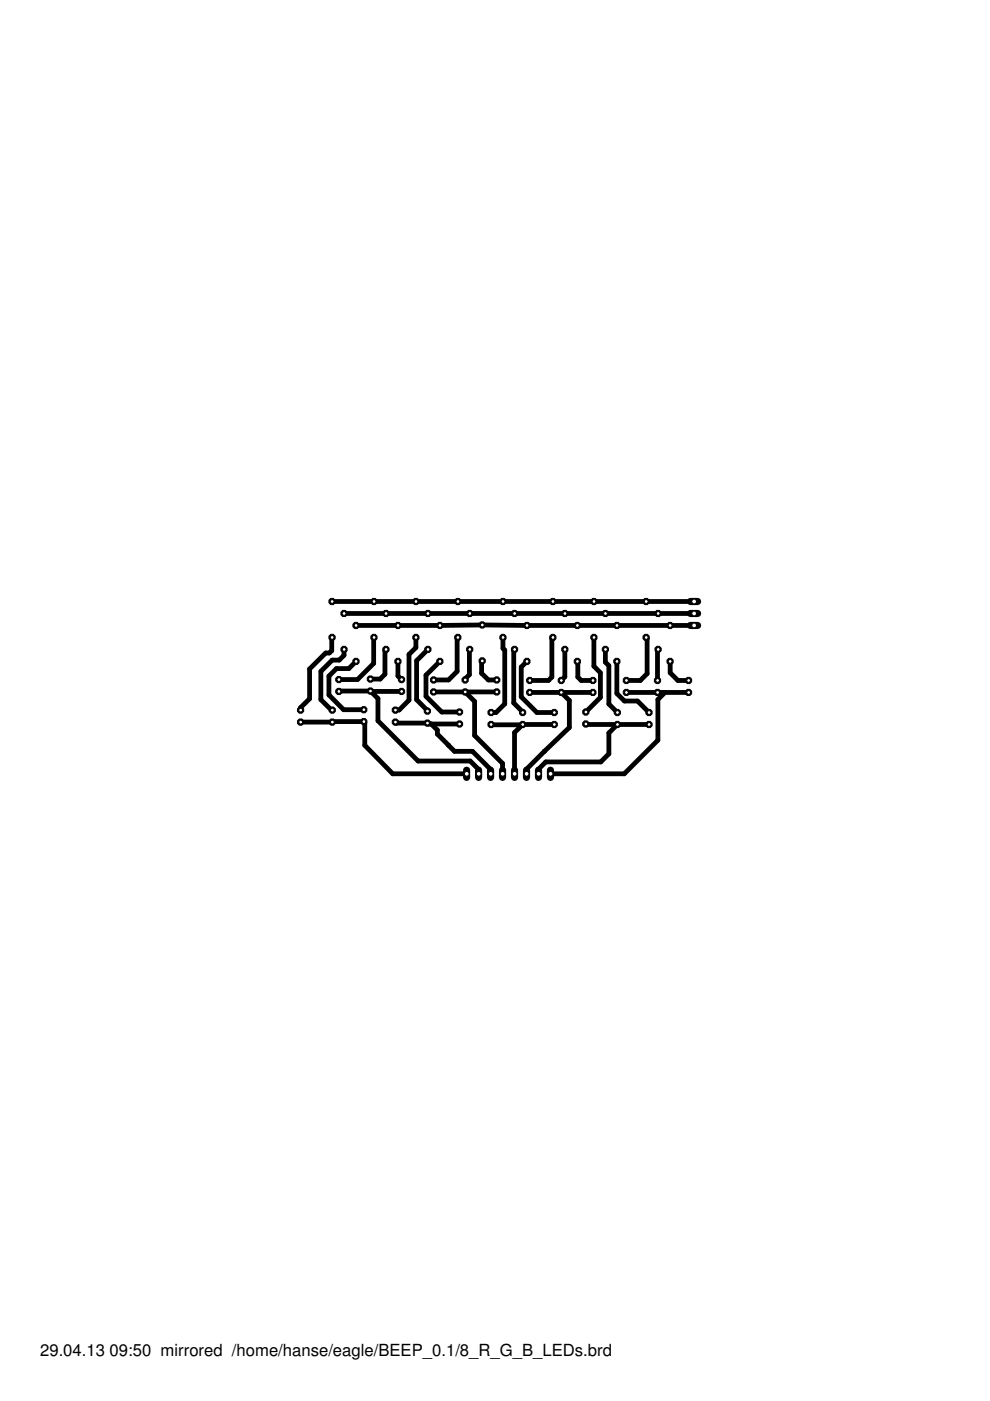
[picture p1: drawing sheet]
<svg xmlns="http://www.w3.org/2000/svg" width="210mm" height="297mm" viewBox="0 0 210 297" stroke-linecap="round" stroke-linejoin="round" font-family="sans-serif">
<defs><g id="words">
<g font-size="3.5">
<text x="8.5" y="287.5">29.04.13</text>
<text x="23.2" y="287.5">09:50 mirrored /home/hanse/eagle/BEEP_0.1/8_R_G_B_LEDs.brd</text>
</g>
</g></defs>
<g fill="none" stroke="#000" stroke-width="1">
<path d="M70.4 127.5h76.8M70.4 135.1l-.1 2.8-.5 .6h-.8l-3.4 3.3v6.3l-1.9 1.9v.6M72.9 130.1h74.3M72.9 137.7v1.2l-1 1.1h-1.5l-2.4 2.3v6l2.3 2.3h.1M72.9 137.7h.1M75.5 132.6h71.7M79.3 135.1l-.1 5.6-3.4 3.4h-4M81.8 137.7l-.2 .2v5l-1 1.1h-2.1M88.2 135.1v2.2l-1.5 1.4v9.7l-2.1 2.1-.8 .1M90.7 137.7l-2.4 2.4v8.2l2.3 2.5M97.1 135.1l-.2 .2v7l-1.8 1.9h-3.2M99.6 137.7l-.1 5.3-.9 .9v.3"/>
<path d="M106.6 135.1v2.4l.4 .3v11.4l-1.8 1.9h-1.1M109.1 137.7l-.2 .2v11.1l1.9 2.1M117.2 135.1l-.2 .3v8.2l-.7 .7h-4M119.8 137.7v5.8l-.8 .8M125.9 135.1v6.1l1.4 1.4v5.3l-3.1 3.1M128.4 137.7v2.7l.7 .7v8.2l1.8 1.8M137 135.1l.2 .2v7.5l-1.4 1.5h-3M139.5 137.7l-.1 .1v6.5M63.7 153.1l13.4-.1 .2 .2v4.8l6 6.1h15.6M75.5 140.2l-1.5 1.6h-2.7l-1.6 1.5v4l3.2 3.2h4.2M78.5 146.5l1.6 1.6v4.7l8.5 8.6h11.1l1.8 1.7v1M78.5 146.5l6.6 .1"/>
<path d="M78.5 146.5l-6.7 .1M83.8 153.1l.2 .2 13.4 .2M84.4 140.2v3.1l.7 .8M91.4 153.5l1.3 1.3v.8l3.7 3.7h3.8l3.8 3.8v1M91.9 146.7h13.4M93.3 140.2l-3 3v4.4l3.4 3.4h3.7M95.1 158h.1M98.6 146.7l2 2v7.2l6 6v2.2M102.2 140.1l-.1 .2v2.4l1.4 1.5h1.8M104.1 153.6l6.7 .1M111.7 140.2l-1.2 1.2v6.3l3.3 3.4h3.7M112.3 146.8h13.4"/>
<path d="M115.4 159.3l-3.8 3.8v1M115.4 159.3h.1M117.5 153.6h-6.7l-1.7 1.7v8.8M119 146.8l1.7 1.7v5.7l-5.3 5.1M122.4 140.2l.1 3.4 .7 .7h2.5M124.2 153.5l13.4 .1M130.8 140.2v6.8l1.6 1.6h2.8l2.4 2.5M130.9 153.6l-1.8 1.8v4.4l-1.7 1.7h-11.7l-1.5 1.6v1M132.8 146.8h13.2M141 146.8l-1.5 1.5v8.6l-7.1 7.2h-15.7M142.1 140.4v-.2v2.4l1.6 1.7h2.3"/>
</g>
<path d="M146.4 132.6h1.5" fill="none" stroke="#000" stroke-width="1.5"/>
<circle cx="147.2" cy="132.6" r=".51" fill="#fff" stroke="#000" stroke-width=".21"/>
<path d="M146.4 130.1h1.5" fill="none" stroke="#000" stroke-width="1.5"/>
<circle cx="147.2" cy="130.1" r=".51" fill="#fff" stroke="#000" stroke-width=".21"/>
<path d="M146.4 127.5h1.5" fill="none" stroke="#000" stroke-width="1.5"/>
<circle cx="147.2" cy="127.5" r=".51" fill="#fff" stroke="#000" stroke-width=".21"/>
<circle cx="137" cy="135.1" r=".71" fill="#000" stroke="#000" stroke-width=".21"/>
<circle cx="137" cy="135.1" r=".4" fill="#fff" stroke="#000" stroke-width=".21"/>
<circle cx="137" cy="127.5" r=".71" fill="#000" stroke="#000" stroke-width=".21"/>
<circle cx="137" cy="127.5" r=".4" fill="#fff" stroke="#000" stroke-width=".21"/>
<circle cx="139.5" cy="137.7" r=".71" fill="#000" stroke="#000" stroke-width=".21"/>
<circle cx="139.6" cy="137.7" r=".4" fill="#fff" stroke="#000" stroke-width=".21"/>
<circle cx="139.5" cy="130.1" r=".71" fill="#000" stroke="#000" stroke-width=".21"/>
<circle cx="139.6" cy="130.1" r=".4" fill="#fff" stroke="#000" stroke-width=".21"/>
<circle cx="142.1" cy="140.2" r=".71" fill="#000" stroke="#000" stroke-width=".21"/>
<circle cx="142.1" cy="140.2" r=".4" fill="#fff" stroke="#000" stroke-width=".21"/>
<circle cx="142.1" cy="132.6" r=".71" fill="#000" stroke="#000" stroke-width=".21"/>
<circle cx="142.1" cy="132.6" r=".4" fill="#fff" stroke="#000" stroke-width=".21"/>
<circle cx="125.9" cy="135.1" r=".71" fill="#000" stroke="#000" stroke-width=".21"/>
<circle cx="125.9" cy="135.1" r=".4" fill="#fff" stroke="#000" stroke-width=".21"/>
<circle cx="125.9" cy="127.5" r=".71" fill="#000" stroke="#000" stroke-width=".21"/>
<circle cx="125.9" cy="127.5" r=".4" fill="#fff" stroke="#000" stroke-width=".21"/>
<circle cx="128.4" cy="137.7" r=".71" fill="#000" stroke="#000" stroke-width=".21"/>
<circle cx="128.4" cy="137.7" r=".4" fill="#fff" stroke="#000" stroke-width=".21"/>
<circle cx="128.4" cy="130.1" r=".71" fill="#000" stroke="#000" stroke-width=".21"/>
<circle cx="128.4" cy="130.1" r=".4" fill="#fff" stroke="#000" stroke-width=".21"/>
<circle cx="130.8" cy="140.2" r=".71" fill="#000" stroke="#000" stroke-width=".21"/>
<circle cx="130.8" cy="140.2" r=".4" fill="#fff" stroke="#000" stroke-width=".21"/>
<circle cx="130.8" cy="132.6" r=".71" fill="#000" stroke="#000" stroke-width=".21"/>
<circle cx="130.8" cy="132.6" r=".4" fill="#fff" stroke="#000" stroke-width=".21"/>
<circle cx="117.2" cy="135.1" r=".71" fill="#000" stroke="#000" stroke-width=".21"/>
<circle cx="117.2" cy="135.1" r=".4" fill="#fff" stroke="#000" stroke-width=".21"/>
<circle cx="117.2" cy="127.5" r=".71" fill="#000" stroke="#000" stroke-width=".21"/>
<circle cx="117.2" cy="127.5" r=".4" fill="#fff" stroke="#000" stroke-width=".21"/>
<circle cx="119.8" cy="137.7" r=".71" fill="#000" stroke="#000" stroke-width=".21"/>
<circle cx="119.8" cy="137.7" r=".4" fill="#fff" stroke="#000" stroke-width=".21"/>
<circle cx="119.8" cy="130.1" r=".71" fill="#000" stroke="#000" stroke-width=".21"/>
<circle cx="119.8" cy="130.1" r=".4" fill="#fff" stroke="#000" stroke-width=".21"/>
<circle cx="122.4" cy="140.2" r=".71" fill="#000" stroke="#000" stroke-width=".21"/>
<circle cx="122.4" cy="140.2" r=".4" fill="#fff" stroke="#000" stroke-width=".21"/>
<circle cx="122.4" cy="132.6" r=".71" fill="#000" stroke="#000" stroke-width=".21"/>
<circle cx="122.4" cy="132.6" r=".4" fill="#fff" stroke="#000" stroke-width=".21"/>
<circle cx="106.6" cy="135.1" r=".71" fill="#000" stroke="#000" stroke-width=".21"/>
<circle cx="106.7" cy="135.1" r=".4" fill="#fff" stroke="#000" stroke-width=".21"/>
<circle cx="106.6" cy="127.5" r=".71" fill="#000" stroke="#000" stroke-width=".21"/>
<circle cx="106.7" cy="127.5" r=".4" fill="#fff" stroke="#000" stroke-width=".21"/>
<circle cx="109.1" cy="137.7" r=".71" fill="#000" stroke="#000" stroke-width=".21"/>
<circle cx="109.1" cy="137.7" r=".4" fill="#fff" stroke="#000" stroke-width=".21"/>
<circle cx="109.1" cy="130.1" r=".71" fill="#000" stroke="#000" stroke-width=".21"/>
<circle cx="109.1" cy="130.1" r=".4" fill="#fff" stroke="#000" stroke-width=".21"/>
<circle cx="111.7" cy="140.2" r=".71" fill="#000" stroke="#000" stroke-width=".21"/>
<circle cx="111.7" cy="140.2" r=".4" fill="#fff" stroke="#000" stroke-width=".21"/>
<circle cx="111.7" cy="132.6" r=".71" fill="#000" stroke="#000" stroke-width=".21"/>
<circle cx="111.7" cy="132.6" r=".4" fill="#fff" stroke="#000" stroke-width=".21"/>
<circle cx="97.1" cy="135.1" r=".71" fill="#000" stroke="#000" stroke-width=".21"/>
<circle cx="97.1" cy="135.1" r=".4" fill="#fff" stroke="#000" stroke-width=".21"/>
<circle cx="97.1" cy="127.5" r=".71" fill="#000" stroke="#000" stroke-width=".21"/>
<circle cx="97.1" cy="127.5" r=".4" fill="#fff" stroke="#000" stroke-width=".21"/>
<circle cx="99.6" cy="137.7" r=".71" fill="#000" stroke="#000" stroke-width=".21"/>
<circle cx="99.6" cy="137.7" r=".4" fill="#fff" stroke="#000" stroke-width=".21"/>
<circle cx="99.6" cy="130.1" r=".71" fill="#000" stroke="#000" stroke-width=".21"/>
<circle cx="99.6" cy="130.1" r=".4" fill="#fff" stroke="#000" stroke-width=".21"/>
<circle cx="102.2" cy="140.1" r=".71" fill="#000" stroke="#000" stroke-width=".21"/>
<circle cx="102.3" cy="140.1" r=".4" fill="#fff" stroke="#000" stroke-width=".21"/>
<circle cx="102.2" cy="132.5" r=".71" fill="#000" stroke="#000" stroke-width=".21"/>
<circle cx="102.3" cy="132.5" r=".4" fill="#fff" stroke="#000" stroke-width=".21"/>
<circle cx="88.2" cy="135.1" r=".71" fill="#000" stroke="#000" stroke-width=".21"/>
<circle cx="88.2" cy="135.1" r=".4" fill="#fff" stroke="#000" stroke-width=".21"/>
<circle cx="88.2" cy="127.5" r=".71" fill="#000" stroke="#000" stroke-width=".21"/>
<circle cx="88.2" cy="127.5" r=".4" fill="#fff" stroke="#000" stroke-width=".21"/>
<circle cx="90.7" cy="137.7" r=".71" fill="#000" stroke="#000" stroke-width=".21"/>
<circle cx="90.7" cy="137.7" r=".4" fill="#fff" stroke="#000" stroke-width=".21"/>
<circle cx="90.7" cy="130.1" r=".71" fill="#000" stroke="#000" stroke-width=".21"/>
<circle cx="90.7" cy="130.1" r=".4" fill="#fff" stroke="#000" stroke-width=".21"/>
<circle cx="93.3" cy="140.2" r=".71" fill="#000" stroke="#000" stroke-width=".21"/>
<circle cx="93.3" cy="140.2" r=".4" fill="#fff" stroke="#000" stroke-width=".21"/>
<circle cx="93.3" cy="132.6" r=".71" fill="#000" stroke="#000" stroke-width=".21"/>
<circle cx="93.3" cy="132.6" r=".4" fill="#fff" stroke="#000" stroke-width=".21"/>
<circle cx="79.3" cy="135.1" r=".71" fill="#000" stroke="#000" stroke-width=".21"/>
<circle cx="79.3" cy="135.1" r=".4" fill="#fff" stroke="#000" stroke-width=".21"/>
<circle cx="79.3" cy="127.5" r=".71" fill="#000" stroke="#000" stroke-width=".21"/>
<circle cx="79.3" cy="127.5" r=".4" fill="#fff" stroke="#000" stroke-width=".21"/>
<circle cx="81.8" cy="137.7" r=".71" fill="#000" stroke="#000" stroke-width=".21"/>
<circle cx="81.9" cy="137.7" r=".4" fill="#fff" stroke="#000" stroke-width=".21"/>
<circle cx="81.8" cy="130.1" r=".71" fill="#000" stroke="#000" stroke-width=".21"/>
<circle cx="81.9" cy="130.1" r=".4" fill="#fff" stroke="#000" stroke-width=".21"/>
<circle cx="84.4" cy="140.2" r=".71" fill="#000" stroke="#000" stroke-width=".21"/>
<circle cx="84.4" cy="140.2" r=".4" fill="#fff" stroke="#000" stroke-width=".21"/>
<circle cx="84.4" cy="132.6" r=".71" fill="#000" stroke="#000" stroke-width=".21"/>
<circle cx="84.4" cy="132.6" r=".4" fill="#fff" stroke="#000" stroke-width=".21"/>
<circle cx="70.4" cy="135.1" r=".71" fill="#000" stroke="#000" stroke-width=".21"/>
<circle cx="70.4" cy="135.1" r=".4" fill="#fff" stroke="#000" stroke-width=".21"/>
<circle cx="70.4" cy="127.5" r=".71" fill="#000" stroke="#000" stroke-width=".21"/>
<circle cx="70.4" cy="127.5" r=".4" fill="#fff" stroke="#000" stroke-width=".21"/>
<circle cx="72.9" cy="137.7" r=".71" fill="#000" stroke="#000" stroke-width=".21"/>
<circle cx="73" cy="137.7" r=".4" fill="#fff" stroke="#000" stroke-width=".21"/>
<circle cx="72.9" cy="130.1" r=".71" fill="#000" stroke="#000" stroke-width=".21"/>
<circle cx="73" cy="130.1" r=".4" fill="#fff" stroke="#000" stroke-width=".21"/>
<circle cx="75.5" cy="140.2" r=".71" fill="#000" stroke="#000" stroke-width=".21"/>
<circle cx="75.5" cy="140.2" r=".4" fill="#fff" stroke="#000" stroke-width=".21"/>
<circle cx="75.5" cy="132.6" r=".71" fill="#000" stroke="#000" stroke-width=".21"/>
<circle cx="75.5" cy="132.6" r=".4" fill="#fff" stroke="#000" stroke-width=".21"/>
<path d="M98.9 163.3v1.5" fill="none" stroke="#000" stroke-width="1.5"/>
<circle cx="99" cy="164.1" r=".51" fill="#fff" stroke="#000" stroke-width=".21"/>
<path d="M101.5 163.3v1.5" fill="none" stroke="#000" stroke-width="1.5"/>
<circle cx="101.5" cy="164.1" r=".51" fill="#fff" stroke="#000" stroke-width=".21"/>
<path d="M104 163.3v1.5" fill="none" stroke="#000" stroke-width="1.5"/>
<circle cx="104" cy="164.1" r=".51" fill="#fff" stroke="#000" stroke-width=".21"/>
<path d="M106.6 163.3v1.5" fill="none" stroke="#000" stroke-width="1.5"/>
<circle cx="106.6" cy="164.1" r=".51" fill="#fff" stroke="#000" stroke-width=".21"/>
<path d="M109.1 163.3v1.5" fill="none" stroke="#000" stroke-width="1.5"/>
<circle cx="109.1" cy="164.1" r=".51" fill="#fff" stroke="#000" stroke-width=".21"/>
<path d="M111.6 163.3v1.5" fill="none" stroke="#000" stroke-width="1.5"/>
<circle cx="111.7" cy="164.1" r=".51" fill="#fff" stroke="#000" stroke-width=".21"/>
<path d="M114.2 163.3v1.5" fill="none" stroke="#000" stroke-width="1.5"/>
<circle cx="114.2" cy="164.1" r=".51" fill="#fff" stroke="#000" stroke-width=".21"/>
<path d="M116.7 163.3v1.5" fill="none" stroke="#000" stroke-width="1.5"/>
<circle cx="116.7" cy="164.1" r=".51" fill="#fff" stroke="#000" stroke-width=".21"/>
<circle cx="132.8" cy="144.3" r=".71" fill="#000" stroke="#000" stroke-width=".21"/>
<circle cx="132.8" cy="144.3" r=".4" fill="#fff" stroke="#000" stroke-width=".21"/>
<circle cx="132.8" cy="146.8" r=".71" fill="#000" stroke="#000" stroke-width=".21"/>
<circle cx="132.8" cy="146.8" r=".4" fill="#fff" stroke="#000" stroke-width=".21"/>
<circle cx="139.4" cy="144.3" r=".71" fill="#000" stroke="#000" stroke-width=".21"/>
<circle cx="139.4" cy="144.3" r=".4" fill="#fff" stroke="#000" stroke-width=".21"/>
<circle cx="139.4" cy="146.8" r=".71" fill="#000" stroke="#000" stroke-width=".21"/>
<circle cx="139.4" cy="146.8" r=".4" fill="#fff" stroke="#000" stroke-width=".21"/>
<circle cx="146" cy="144.3" r=".71" fill="#000" stroke="#000" stroke-width=".21"/>
<circle cx="146" cy="144.3" r=".4" fill="#fff" stroke="#000" stroke-width=".21"/>
<circle cx="146" cy="146.8" r=".71" fill="#000" stroke="#000" stroke-width=".21"/>
<circle cx="146" cy="146.8" r=".4" fill="#fff" stroke="#000" stroke-width=".21"/>
<circle cx="124.2" cy="151" r=".71" fill="#000" stroke="#000" stroke-width=".21"/>
<circle cx="124.2" cy="151" r=".4" fill="#fff" stroke="#000" stroke-width=".21"/>
<circle cx="124.2" cy="153.5" r=".71" fill="#000" stroke="#000" stroke-width=".21"/>
<circle cx="124.2" cy="153.5" r=".4" fill="#fff" stroke="#000" stroke-width=".21"/>
<circle cx="130.9" cy="151.1" r=".71" fill="#000" stroke="#000" stroke-width=".21"/>
<circle cx="130.9" cy="151.1" r=".4" fill="#fff" stroke="#000" stroke-width=".21"/>
<circle cx="130.9" cy="153.6" r=".71" fill="#000" stroke="#000" stroke-width=".21"/>
<circle cx="130.9" cy="153.6" r=".4" fill="#fff" stroke="#000" stroke-width=".21"/>
<circle cx="137.6" cy="151.1" r=".71" fill="#000" stroke="#000" stroke-width=".21"/>
<circle cx="137.6" cy="151.1" r=".4" fill="#fff" stroke="#000" stroke-width=".21"/>
<circle cx="137.6" cy="153.6" r=".71" fill="#000" stroke="#000" stroke-width=".21"/>
<circle cx="137.6" cy="153.6" r=".4" fill="#fff" stroke="#000" stroke-width=".21"/>
<circle cx="112.3" cy="144.3" r=".71" fill="#000" stroke="#000" stroke-width=".21"/>
<circle cx="112.3" cy="144.3" r=".4" fill="#fff" stroke="#000" stroke-width=".21"/>
<circle cx="112.3" cy="146.8" r=".71" fill="#000" stroke="#000" stroke-width=".21"/>
<circle cx="112.3" cy="146.8" r=".4" fill="#fff" stroke="#000" stroke-width=".21"/>
<circle cx="119" cy="144.3" r=".71" fill="#000" stroke="#000" stroke-width=".21"/>
<circle cx="119" cy="144.3" r=".4" fill="#fff" stroke="#000" stroke-width=".21"/>
<circle cx="119" cy="146.8" r=".71" fill="#000" stroke="#000" stroke-width=".21"/>
<circle cx="119" cy="146.8" r=".4" fill="#fff" stroke="#000" stroke-width=".21"/>
<circle cx="125.7" cy="144.3" r=".71" fill="#000" stroke="#000" stroke-width=".21"/>
<circle cx="125.7" cy="144.3" r=".4" fill="#fff" stroke="#000" stroke-width=".21"/>
<circle cx="125.7" cy="146.8" r=".71" fill="#000" stroke="#000" stroke-width=".21"/>
<circle cx="125.7" cy="146.8" r=".4" fill="#fff" stroke="#000" stroke-width=".21"/>
<circle cx="104.1" cy="151.1" r=".71" fill="#000" stroke="#000" stroke-width=".21"/>
<circle cx="104.1" cy="151.1" r=".4" fill="#fff" stroke="#000" stroke-width=".21"/>
<circle cx="104.1" cy="153.6" r=".71" fill="#000" stroke="#000" stroke-width=".21"/>
<circle cx="104.1" cy="153.6" r=".4" fill="#fff" stroke="#000" stroke-width=".21"/>
<circle cx="110.8" cy="151.1" r=".71" fill="#000" stroke="#000" stroke-width=".21"/>
<circle cx="110.8" cy="151.1" r=".4" fill="#fff" stroke="#000" stroke-width=".21"/>
<circle cx="110.8" cy="153.6" r=".71" fill="#000" stroke="#000" stroke-width=".21"/>
<circle cx="110.8" cy="153.6" r=".4" fill="#fff" stroke="#000" stroke-width=".21"/>
<circle cx="117.5" cy="151.1" r=".71" fill="#000" stroke="#000" stroke-width=".21"/>
<circle cx="117.5" cy="151.1" r=".4" fill="#fff" stroke="#000" stroke-width=".21"/>
<circle cx="117.5" cy="153.6" r=".71" fill="#000" stroke="#000" stroke-width=".21"/>
<circle cx="117.5" cy="153.6" r=".4" fill="#fff" stroke="#000" stroke-width=".21"/>
<circle cx="91.9" cy="144.2" r=".71" fill="#000" stroke="#000" stroke-width=".21"/>
<circle cx="91.9" cy="144.2" r=".4" fill="#fff" stroke="#000" stroke-width=".21"/>
<circle cx="91.9" cy="146.7" r=".71" fill="#000" stroke="#000" stroke-width=".21"/>
<circle cx="91.9" cy="146.7" r=".4" fill="#fff" stroke="#000" stroke-width=".21"/>
<circle cx="98.6" cy="144.2" r=".71" fill="#000" stroke="#000" stroke-width=".21"/>
<circle cx="98.6" cy="144.2" r=".4" fill="#fff" stroke="#000" stroke-width=".21"/>
<circle cx="98.6" cy="146.7" r=".71" fill="#000" stroke="#000" stroke-width=".21"/>
<circle cx="98.6" cy="146.7" r=".4" fill="#fff" stroke="#000" stroke-width=".21"/>
<circle cx="105.3" cy="144.2" r=".71" fill="#000" stroke="#000" stroke-width=".21"/>
<circle cx="105.3" cy="144.2" r=".4" fill="#fff" stroke="#000" stroke-width=".21"/>
<circle cx="105.3" cy="146.7" r=".71" fill="#000" stroke="#000" stroke-width=".21"/>
<circle cx="105.3" cy="146.7" r=".4" fill="#fff" stroke="#000" stroke-width=".21"/>
<circle cx="83.8" cy="150.6" r=".71" fill="#000" stroke="#000" stroke-width=".21"/>
<circle cx="83.8" cy="150.6" r=".4" fill="#fff" stroke="#000" stroke-width=".21"/>
<circle cx="83.8" cy="153.1" r=".71" fill="#000" stroke="#000" stroke-width=".21"/>
<circle cx="83.8" cy="153.1" r=".4" fill="#fff" stroke="#000" stroke-width=".21"/>
<circle cx="90.6" cy="150.8" r=".71" fill="#000" stroke="#000" stroke-width=".21"/>
<circle cx="90.6" cy="150.8" r=".4" fill="#fff" stroke="#000" stroke-width=".21"/>
<circle cx="90.6" cy="153.3" r=".71" fill="#000" stroke="#000" stroke-width=".21"/>
<circle cx="90.6" cy="153.3" r=".4" fill="#fff" stroke="#000" stroke-width=".21"/>
<circle cx="97.4" cy="151" r=".71" fill="#000" stroke="#000" stroke-width=".21"/>
<circle cx="97.5" cy="151" r=".4" fill="#fff" stroke="#000" stroke-width=".21"/>
<circle cx="97.4" cy="153.5" r=".71" fill="#000" stroke="#000" stroke-width=".21"/>
<circle cx="97.5" cy="153.5" r=".4" fill="#fff" stroke="#000" stroke-width=".21"/>
<circle cx="71.8" cy="144.1" r=".71" fill="#000" stroke="#000" stroke-width=".21"/>
<circle cx="71.9" cy="144.1" r=".4" fill="#fff" stroke="#000" stroke-width=".21"/>
<circle cx="71.8" cy="146.6" r=".71" fill="#000" stroke="#000" stroke-width=".21"/>
<circle cx="71.9" cy="146.6" r=".4" fill="#fff" stroke="#000" stroke-width=".21"/>
<circle cx="78.5" cy="144" r=".71" fill="#000" stroke="#000" stroke-width=".21"/>
<circle cx="78.5" cy="144" r=".4" fill="#fff" stroke="#000" stroke-width=".21"/>
<circle cx="78.5" cy="146.5" r=".71" fill="#000" stroke="#000" stroke-width=".21"/>
<circle cx="78.5" cy="146.5" r=".4" fill="#fff" stroke="#000" stroke-width=".21"/>
<circle cx="85.1" cy="144.1" r=".71" fill="#000" stroke="#000" stroke-width=".21"/>
<circle cx="85.2" cy="144.1" r=".4" fill="#fff" stroke="#000" stroke-width=".21"/>
<circle cx="85.1" cy="146.6" r=".71" fill="#000" stroke="#000" stroke-width=".21"/>
<circle cx="85.2" cy="146.6" r=".4" fill="#fff" stroke="#000" stroke-width=".21"/>
<circle cx="63.7" cy="150.6" r=".71" fill="#000" stroke="#000" stroke-width=".21"/>
<circle cx="63.8" cy="150.6" r=".4" fill="#fff" stroke="#000" stroke-width=".21"/>
<circle cx="63.7" cy="153.1" r=".71" fill="#000" stroke="#000" stroke-width=".21"/>
<circle cx="63.8" cy="153.1" r=".4" fill="#fff" stroke="#000" stroke-width=".21"/>
<circle cx="70.4" cy="150.6" r=".71" fill="#000" stroke="#000" stroke-width=".21"/>
<circle cx="70.5" cy="150.6" r=".4" fill="#fff" stroke="#000" stroke-width=".21"/>
<circle cx="70.4" cy="153.1" r=".71" fill="#000" stroke="#000" stroke-width=".21"/>
<circle cx="70.5" cy="153.1" r=".4" fill="#fff" stroke="#000" stroke-width=".21"/>
<circle cx="77.1" cy="150.5" r=".71" fill="#000" stroke="#000" stroke-width=".21"/>
<circle cx="77.2" cy="150.5" r=".4" fill="#fff" stroke="#000" stroke-width=".21"/>
<circle cx="77.1" cy="153" r=".71" fill="#000" stroke="#000" stroke-width=".21"/>
<circle cx="77.2" cy="153" r=".4" fill="#fff" stroke="#000" stroke-width=".21"/>
<use href="#words"/>
</svg>
